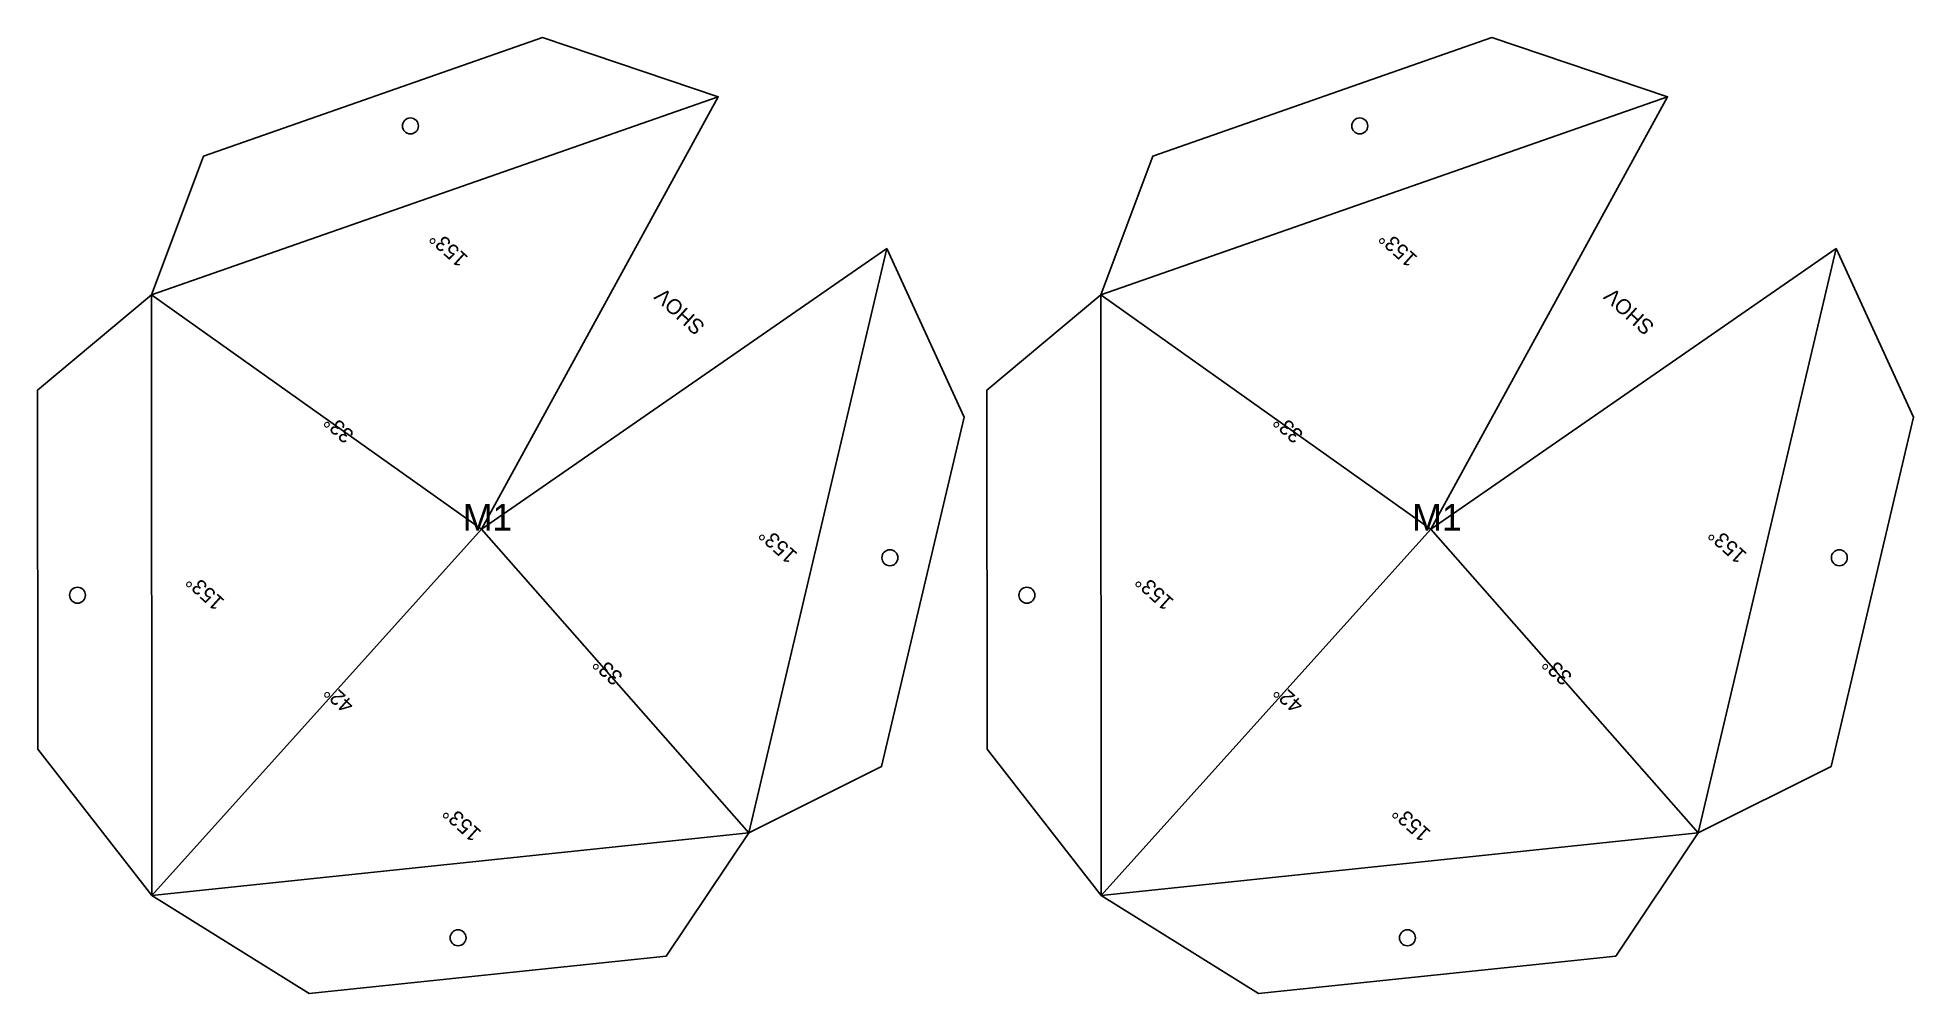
# Model space of a CAD drawing. Header units: millimetres. Extents: x 10 to 1253, y 10 to 2873.
# Drawn here: x 10 to 503.7, y 2621.8 to 2873.4 of the extents above; entities that cross this region are included whole.
import ezdxf

# ---------------------------------------------------------------- set-up
doc = ezdxf.new("R2010")
doc.units = ezdxf.units.MM
for name, color, linetype in [('BEND_OUT', 3, 'CONTINUOUS'), ('CUT', 1, 'CONTINUOUS'), ('MARK', 5, 'CONTINUOUS')]:
    doc.layers.add(name, color=color, linetype=linetype)

msp = doc.modelspace()

# ---------------------------------------------------------------- linework, layer by layer
at = {"layer": 'BEND_OUT'}
for p, q in [((189.161, 2857.783), (39.988, 2805.627)), ((439.034, 2857.783), (289.861, 2805.627)), ((197.235, 2664.04), (233.513, 2817.848)), ((447.109, 2664.04), (483.386, 2817.848)), ((126.865, 2744), (39.988, 2805.627)), ((39.988, 2805.627), (40.065, 2647.599)), ((376.738, 2744), (289.861, 2805.627)), ((289.861, 2805.627), (289.938, 2647.599)), ((126.865, 2744), (40.065, 2647.599)), ((126.865, 2744), (197.235, 2664.04)), ((376.738, 2744), (289.938, 2647.599)), ((376.738, 2744), (447.109, 2664.04)), ((40.065, 2647.599), (197.235, 2664.04)), ((289.938, 2647.599), (447.109, 2664.04))]:
    msp.add_line(p, q, dxfattribs=at)
at = {"layer": 'CUT'}
for points in [[(126.865, 2744), (189.161, 2857.783), (142.917, 2873.395), (53.686, 2842.197), (39.988, 2805.627), (10, 2780.612), (10.046, 2686.084), (40.065, 2647.599), (81.477, 2621.767), (175.492, 2631.602), (197.235, 2664.04), (232.173, 2681.486), (253.873, 2773.489), (233.513, 2817.848)], [(376.738, 2744), (439.034, 2857.783), (392.79, 2873.395), (303.559, 2842.197), (289.861, 2805.627), (259.873, 2780.612), (259.92, 2686.084), (289.938, 2647.599), (331.351, 2621.767), (425.366, 2631.602), (447.109, 2664.04), (482.047, 2681.486), (503.747, 2773.489), (483.386, 2817.848)]]:
    msp.add_lwpolyline(points, close=True, dxfattribs=at)
for centre in [(108.139, 2850.112), (358.012, 2850.112), (234.353, 2736.468), (484.227, 2736.468), (20.526, 2726.603), (270.4, 2726.603), (120.679, 2636.425), (370.552, 2636.425)]:
    msp.add_circle(centre, 2.1, dxfattribs=at)

# ---------------------------------------------------------------- texts
at = {"layer": 'MARK'}
for s, p in [('153%%d', (123.578, 2815.559)), ('153%%d', (373.452, 2815.559)), ('SHOV', (185.961, 2797.677)), ('SHOV', (435.834, 2797.677)), ('33%%d', (93.567, 2769.203)), ('33%%d', (343.441, 2769.203)), ('153%%d', (210.266, 2737.505)), ('153%%d', (460.14, 2737.505)), ('153%%d', (59.467, 2725.18)), ('153%%d', (309.341, 2725.18)), ('33%%d', (164.329, 2705.489)), ('33%%d', (414.202, 2705.489)), ('42%%d', (93.602, 2698.091)), ('42%%d', (343.475, 2698.091)), ('153%%d', (127.084, 2664.298)), ('153%%d', (376.957, 2664.298))]:
    msp.add_text(s, height=4, rotation=138, dxfattribs=at).set_placement(p)
for p in [(121.937, 2743.581), (371.81, 2743.581)]:
    msp.add_text('M1', height=7, dxfattribs=at).set_placement(p)

doc.saveas('drawing.dxf')
